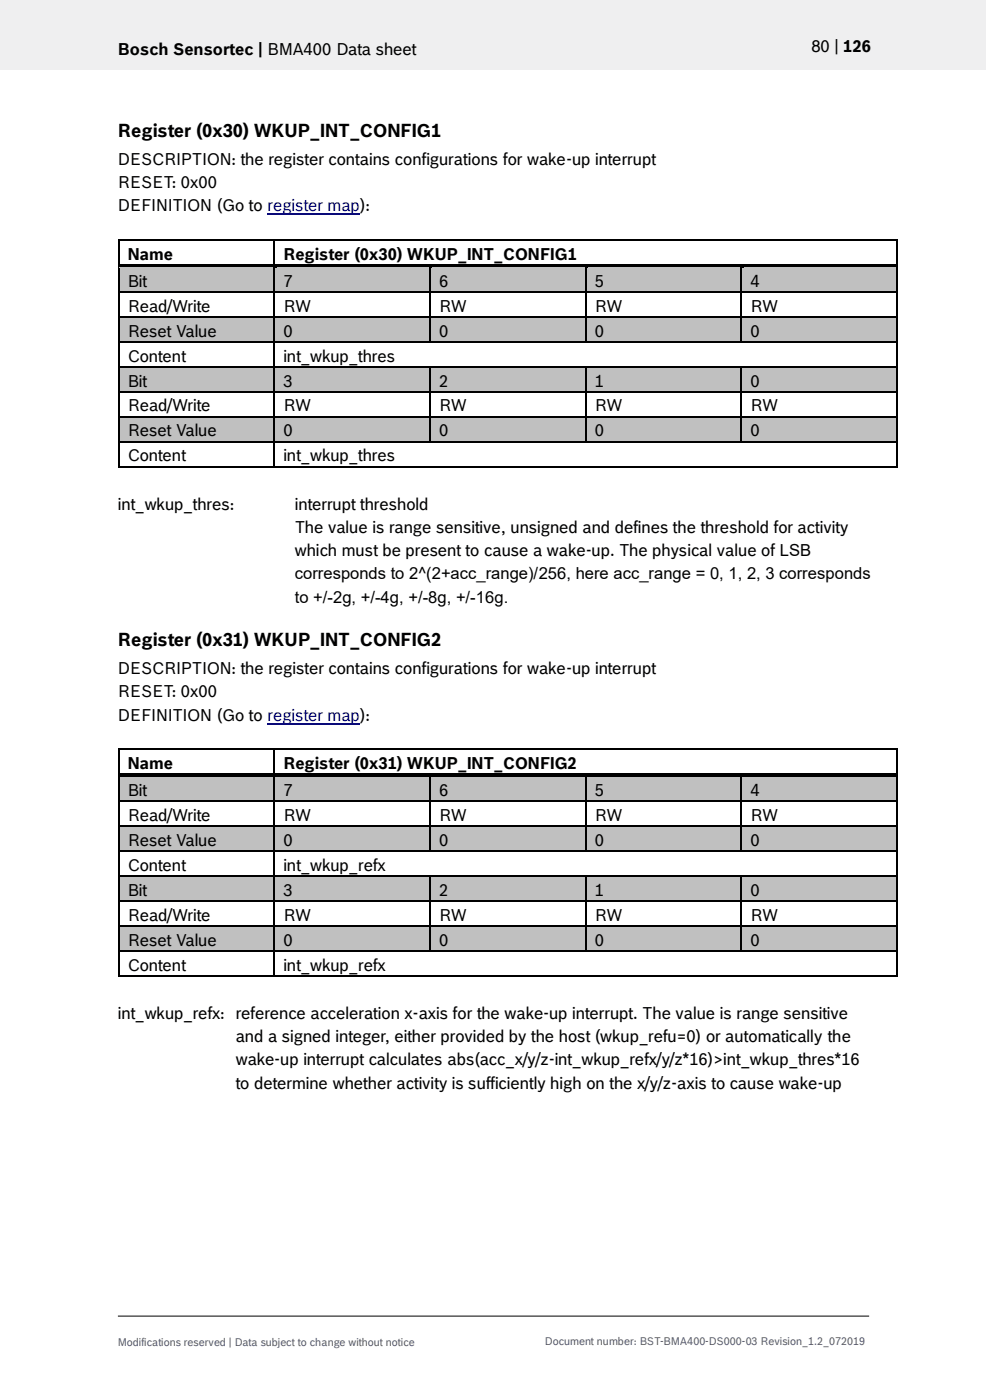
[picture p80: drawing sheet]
<svg xmlns="http://www.w3.org/2000/svg" width="210mm" height="297mm" viewBox="0 0 210 297" stroke-linecap="round" stroke-linejoin="round" font-family="sans-serif">
<defs><g id="words">
<g font-size="3.9">
<text x="25" y="29">Register (0x30) WKUP_INT_CONFIG1</text>
<text x="25" y="137.1">Register (0x31) WKUP_INT_CONFIG2</text>
</g>
<g font-size="3.5">
<text x="25" y="11.6">Bosch Sensortec | BMA400 Data sheet</text>
<text x="172.1" y="11">80 | 126</text>
<text x="25" y="35">DESCRIPTION: the register contains configurations for wake-up interrupt</text>
<text x="25" y="39.9">RESET: 0x00</text>
<text x="25" y="44.8">DEFINITION (Go to register map):</text>
<text x="27.1" y="55.1">Name</text>
<text x="60.1" y="55.1">Register (0x30) WKUP_INT_CONFIG1</text>
<text x="27.1" y="60.8">Bit</text>
<text x="60.1" y="60.8">7</text>
<text x="93.2" y="60.8">6</text>
<text x="126.2" y="60.8">5</text>
<text x="159.2" y="60.8">4</text>
<text x="27.1" y="66.1">Read/Write</text>
<text x="27.1" y="71.4">Reset Value</text>
<text x="60.1" y="66.1">RW</text>
<text x="60.1" y="71.4">0</text>
<text x="93.2" y="66.1">RW</text>
<text x="93.2" y="71.4">0</text>
<text x="126.2" y="66.1">RW</text>
<text x="126.2" y="71.4">0</text>
<text x="159.2" y="66.1">RW</text>
<text x="159.2" y="71.4">0</text>
<text x="27.1" y="76.7">Content</text>
<text x="60.1" y="76.7">int_wkup_thres</text>
<text x="27.1" y="82">Bit</text>
<text x="60.1" y="82">3</text>
<text x="93.2" y="82">2</text>
<text x="126.2" y="82">1</text>
<text x="159.2" y="82">0</text>
<text x="27.1" y="87.3">Read/Write</text>
<text x="60.1" y="87.3">RW</text>
<text x="93.2" y="87.3">RW</text>
<text x="126.2" y="87.3">RW</text>
<text x="159.2" y="87.3">RW</text>
<text x="27.1" y="92.6">Reset Value</text>
<text x="60.1" y="92.6">0</text>
<text x="93.2" y="92.6">0</text>
<text x="126.2" y="92.6">0</text>
<text x="159.2" y="92.6">0</text>
<text x="27.1" y="97.9">Content</text>
<text x="60.1" y="97.9">int_wkup_thres</text>
<text x="25" y="108.1">int_wkup_thres:</text>
<text x="62.5" y="108.1">interrupt threshold</text>
<text x="62.5" y="113">The value is range sensitive, unsigned and defines the threshold for activity</text>
<text x="62.5" y="118">which must be present to cause a wake-up. The physical value of LSB</text>
<text x="62.5" y="122.9">corresponds to 2^(2+acc_range)/256, here acc_range = 0, 1, 2, 3 corresponds</text>
<text x="62.5" y="127.9">to +/-2g, +/-4g, +/-8g, +/-16g.</text>
<text x="25" y="143">DESCRIPTION: the register contains configurations for wake-up interrupt</text>
<text x="25" y="148">RESET: 0x00</text>
<text x="25" y="152.9">DEFINITION (Go to register map):</text>
<text x="27.1" y="163.1">Name</text>
<text x="60.1" y="163.1">Register (0x31) WKUP_INT_CONFIG2</text>
<text x="27.1" y="168.9">Bit</text>
<text x="60.1" y="168.9">7</text>
<text x="93.2" y="168.9">6</text>
<text x="126.2" y="168.9">5</text>
<text x="159.2" y="168.9">4</text>
<text x="27.1" y="174.2">Read/Write</text>
<text x="27.1" y="179.5">Reset Value</text>
<text x="60.1" y="174.2">RW</text>
<text x="60.1" y="179.5">0</text>
<text x="93.2" y="174.2">RW</text>
<text x="93.2" y="179.5">0</text>
<text x="126.2" y="174.2">RW</text>
<text x="126.2" y="179.5">0</text>
<text x="159.2" y="174.2">RW</text>
<text x="159.2" y="179.5">0</text>
<text x="27.1" y="184.8">Content</text>
<text x="60.1" y="184.8">int_wkup_refx</text>
<text x="27.1" y="190.1">Bit</text>
<text x="60.1" y="190.1">3</text>
<text x="93.2" y="190.1">2</text>
<text x="126.2" y="190.1">1</text>
<text x="159.2" y="190.1">0</text>
<text x="27.1" y="195.4">Read/Write</text>
<text x="60.1" y="195.4">RW</text>
<text x="93.2" y="195.4">RW</text>
<text x="126.2" y="195.4">RW</text>
<text x="159.2" y="195.4">RW</text>
<text x="27.1" y="200.6">Reset Value</text>
<text x="60.1" y="200.6">0</text>
<text x="93.2" y="200.6">0</text>
<text x="126.2" y="200.6">0</text>
<text x="159.2" y="200.6">0</text>
<text x="27.1" y="205.9">Content</text>
<text x="60.1" y="205.9">int_wkup_refx</text>
<text x="25" y="216.1">int_wkup_refx: reference acceleration x-axis for the wake-up interrupt. The value is range sensitive</text>
<text x="50" y="221.1">and a signed integer, either provided by the host (wkup_refu=0) or automatically the</text>
<text x="50" y="226">wake-up interrupt calculates abs(acc_x/y/z-int_wkup_refx/y/z*16)&gt;int_wkup_thres*16</text>
<text x="50" y="231">to determine whether activity is sufficiently high on the x/y/z-axis to cause wake-up</text>
</g>
<g font-size="2.3" fill="#535f6b">
<text x="25" y="285.5">Modifications reserved | Data subject to change without notice</text>
<text x="115.6" y="285.3">Document number: BST-BMA400-DS000-03 Revision_1.2_072019</text>
</g>
</g></defs>
<path d="M-.1 0h209.2v14.8h-209.2z" fill-rule="evenodd" fill="#efeff0"/>
<path d="M25 279.2h159.4" fill="none" stroke="#000" stroke-width=".21"/>
<path d="M56.7 45.5h19.7" fill="none" stroke="#00f" stroke-width=".25"/>
<g fill="#000">
<path d="M25 50.8h.4v.3h-.4z" fill-rule="evenodd"/>
<path d="M25 50.8h.4v.3h-.4z" fill-rule="evenodd"/>
<path d="M58 50.8h.4v.3h-.4z" fill-rule="evenodd"/>
<path d="M190.2 50.8h.3v.3h-.3z" fill-rule="evenodd"/>
<path d="M190.2 50.8h.3v.3h-.3z" fill-rule="evenodd"/>
</g>
<path d="M25.2 51.1v5M25.4 50.9h32.6M58.2 51.1v5M58.4 50.9h131.8M190.3 51.1v5" fill="none" stroke="#000" stroke-width=".34"/>
<g fill="#c0c0c0">
<path d="M25.4 56.9h32.6v4.9h-32.6z" fill-rule="evenodd"/>
<path d="M27.1 56.9h29.2v4.9h-29.2z" fill-rule="evenodd"/>
<path d="M58.4 56.9h32.7v4.9h-32.7z" fill-rule="evenodd"/>
<path d="M60.1 56.9h29.2v4.9h-29.2z" fill-rule="evenodd"/>
<path d="M91.4 56.9h32.7v4.9h-32.7z" fill-rule="evenodd"/>
<path d="M93.2 56.9h29.2v4.9h-29.2z" fill-rule="evenodd"/>
<path d="M124.4 56.9h32.7v4.9h-32.7z" fill-rule="evenodd"/>
<path d="M126.2 56.9h29.2v4.9h-29.2z" fill-rule="evenodd"/>
<path d="M157.5 56.9h32.7v4.9h-32.7z" fill-rule="evenodd"/>
<path d="M159.2 56.9h29.2v4.9h-29.2z" fill-rule="evenodd"/>
</g>
<g fill="#000">
<path d="M25 56.1h.4v.8h-.4z" fill-rule="evenodd"/>
<path d="M25.4 56.1h32.6v.7h-32.6z" fill-rule="evenodd"/>
</g>
<path d="M25.4 56.8h32.6" fill="none" stroke="#c0c0c0" stroke-width=".21"/>
<path d="M58.4 56.8l.4 .1z" fill-rule="evenodd" fill="#c0c0c0"/>
<g fill="#000">
<path d="M58 56.8l.4 .1z" fill-rule="evenodd"/>
<path d="M58 56.1h.8v.7h-.8z" fill-rule="evenodd"/>
<path d="M58.8 56.1h32.3v.7h-32.3z" fill-rule="evenodd"/>
</g>
<path d="M58.8 56.8h32.3" fill="none" stroke="#c0c0c0" stroke-width=".21"/>
<path d="M91.4 56.8l.4 .1z" fill-rule="evenodd" fill="#c0c0c0"/>
<g fill="#000">
<path d="M91.1 56.8l.3 .1z" fill-rule="evenodd"/>
<path d="M91.1 56.1h.7v.7h-.7z" fill-rule="evenodd"/>
<path d="M91.8 56.1h32.3v.7h-32.3z" fill-rule="evenodd"/>
</g>
<path d="M91.8 56.8h32.3" fill="none" stroke="#c0c0c0" stroke-width=".21"/>
<path d="M124.4 56.8l.5 .1z" fill-rule="evenodd" fill="#c0c0c0"/>
<g fill="#000">
<path d="M124.1 56.8l.3 .1z" fill-rule="evenodd"/>
<path d="M124.1 56.1h.8v.7h-.8z" fill-rule="evenodd"/>
<path d="M124.9 56.1h32.2v.7h-32.2z" fill-rule="evenodd"/>
</g>
<path d="M124.9 56.8h32.2" fill="none" stroke="#c0c0c0" stroke-width=".21"/>
<path d="M157.5 56.8l.4 .1z" fill-rule="evenodd" fill="#c0c0c0"/>
<g fill="#000">
<path d="M157.1 56.8l.4 .1z" fill-rule="evenodd"/>
<path d="M157.1 56.1h.8v.7h-.8z" fill-rule="evenodd"/>
<path d="M157.9 56.1h32.3v.7h-32.3z" fill-rule="evenodd"/>
<path d="M190.2 56.1h.3v.8h-.3z" fill-rule="evenodd"/>
<path d="M25 61.8h.4v.4h-.4z" fill-rule="evenodd"/>
<path d="M58 61.8h.4v.4h-.4z" fill-rule="evenodd"/>
<path d="M91.1 61.8h.3v.4h-.3z" fill-rule="evenodd"/>
<path d="M124.1 61.8h.3v.4h-.3z" fill-rule="evenodd"/>
<path d="M157.1 61.8h.4v.4h-.4z" fill-rule="evenodd"/>
<path d="M190.2 61.8h.3v.4h-.3z" fill-rule="evenodd"/>
</g>
<path d="M157.9 56.8h32.3" fill="none" stroke="#c0c0c0" stroke-width=".21"/>
<g fill="none" stroke="#000" stroke-width=".34">
<path d="M25.2 56.9v4.9M58.2 56.9v4.9M91.2 56.9v4.9M124.3 56.9v4.9M157.3 56.9v4.9M190.3 56.9v4.9M25.2 62.2v4.9M25.4 62h32.6M58.2 62.2v4.9M58.4 62h32.7M91.2 62.2v4.9M91.4 62h32.7"/>
<path d="M124.3 62.2v4.9M124.4 62h32.7M157.3 62.2v4.9M157.5 62h32.7M190.3 62.2v4.9"/>
</g>
<g fill="#c0c0c0">
<path d="M25.4 67.4h32.6v5h-32.6z" fill-rule="evenodd"/>
<path d="M27.1 67.4h29.2v5h-29.2z" fill-rule="evenodd"/>
<path d="M58.4 67.4h32.7v5h-32.7z" fill-rule="evenodd"/>
<path d="M60.1 67.4h29.2v5h-29.2z" fill-rule="evenodd"/>
<path d="M91.4 67.4h32.7v5h-32.7z" fill-rule="evenodd"/>
<path d="M93.2 67.4h29.2v5h-29.2z" fill-rule="evenodd"/>
<path d="M124.4 67.4h32.7v5h-32.7z" fill-rule="evenodd"/>
<path d="M126.2 67.4h29.2v5h-29.2z" fill-rule="evenodd"/>
<path d="M157.5 67.4h32.7v5h-32.7z" fill-rule="evenodd"/>
<path d="M159.2 67.4h29.2v5h-29.2z" fill-rule="evenodd"/>
</g>
<g fill="#000">
<path d="M25 67.1h.4v.3h-.4z" fill-rule="evenodd"/>
<path d="M25 72.4h.4v.3h-.4z" fill-rule="evenodd"/>
<path d="M58 67.1h.4v.3h-.4z" fill-rule="evenodd"/>
<path d="M58 72.4h.4v.3h-.4z" fill-rule="evenodd"/>
<path d="M91.1 67.1h.3v.3h-.3z" fill-rule="evenodd"/>
<path d="M91.1 72.4h.3v.3h-.3z" fill-rule="evenodd"/>
<path d="M124.1 67.1h.3v.3h-.3z" fill-rule="evenodd"/>
<path d="M124.1 72.4h.3v.3h-.3z" fill-rule="evenodd"/>
<path d="M157.1 67.1h.4v.3h-.4z" fill-rule="evenodd"/>
<path d="M157.1 72.4h.4v.3h-.4z" fill-rule="evenodd"/>
<path d="M190.2 67.1h.3v.3h-.3z" fill-rule="evenodd"/>
<path d="M190.2 72.4h.3v.3h-.3z" fill-rule="evenodd"/>
</g>
<g fill="none" stroke="#000" stroke-width=".34">
<path d="M25.2 67.4v5M25.2 72.7v5M25.4 67.3h32.6M25.4 72.6h32.6M58.2 67.4v5M58.2 72.7v5M58.4 67.3h32.7M58.4 72.6h32.7M91.2 67.4v5M91.4 67.3h32.7M91.4 72.6h32.7M124.3 67.4v5"/>
<path d="M124.4 67.3h32.7M124.4 72.6h32.7M157.3 67.4v5M157.5 67.3h32.7M157.5 72.6h32.7M190.3 67.4v5M190.3 72.7v5"/>
</g>
<g fill="#c0c0c0">
<path d="M25.4 78h32.6v5h-32.6z" fill-rule="evenodd"/>
<path d="M27.1 78h29.2v5h-29.2z" fill-rule="evenodd"/>
<path d="M58.4 78h32.7v5h-32.7z" fill-rule="evenodd"/>
<path d="M60.1 78h29.2v5h-29.2z" fill-rule="evenodd"/>
<path d="M91.4 78h32.7v5h-32.7z" fill-rule="evenodd"/>
<path d="M93.2 78h29.2v5h-29.2z" fill-rule="evenodd"/>
<path d="M124.4 78h32.7v5h-32.7z" fill-rule="evenodd"/>
<path d="M126.2 78h29.2v5h-29.2z" fill-rule="evenodd"/>
<path d="M157.5 78h32.7v5h-32.7z" fill-rule="evenodd"/>
<path d="M159.2 78h29.2v5h-29.2z" fill-rule="evenodd"/>
</g>
<g fill="#000">
<path d="M25 77.7h.4v.3h-.4z" fill-rule="evenodd"/>
<path d="M58 77.7h.4v.3h-.4z" fill-rule="evenodd"/>
<path d="M91.1 77.7h.3v.3h-.3z" fill-rule="evenodd"/>
<path d="M124.1 77.7h.3v.3h-.3z" fill-rule="evenodd"/>
<path d="M157.1 77.7h.4v.3h-.4z" fill-rule="evenodd"/>
<path d="M190.2 77.7h.3v.3h-.3z" fill-rule="evenodd"/>
<path d="M25 83h.4v.3h-.4z" fill-rule="evenodd"/>
<path d="M58 83h.4v.3h-.4z" fill-rule="evenodd"/>
<path d="M91.1 83h.3v.3h-.3z" fill-rule="evenodd"/>
<path d="M124.1 83h.3v.3h-.3z" fill-rule="evenodd"/>
<path d="M157.1 83h.4v.3h-.4z" fill-rule="evenodd"/>
<path d="M190.2 83h.3v.3h-.3z" fill-rule="evenodd"/>
</g>
<g fill="none" stroke="#000" stroke-width=".34">
<path d="M25.2 78v5M25.4 77.9h32.6M58.2 78v5M58.4 77.9h32.7M91.2 78v5M91.4 77.9h32.7M124.3 78v5M124.4 77.9h32.7M157.3 78v5M157.5 77.9h32.7M190.3 78v5M25.2 83.3v5"/>
<path d="M25.4 83.1h32.6M58.2 83.3v5M58.4 83.1h32.7M91.2 83.3v5M91.4 83.1h32.7M124.3 83.3v5M124.4 83.1h32.7M157.3 83.3v5M157.5 83.1h32.7M190.3 83.3v5"/>
</g>
<g fill="#c0c0c0">
<path d="M25.4 88.6h32.6v5h-32.6z" fill-rule="evenodd"/>
<path d="M27.1 88.6h29.2v5h-29.2z" fill-rule="evenodd"/>
<path d="M58.4 88.6h32.7v5h-32.7z" fill-rule="evenodd"/>
<path d="M60.1 88.6h29.2v5h-29.2z" fill-rule="evenodd"/>
<path d="M91.4 88.6h32.7v5h-32.7z" fill-rule="evenodd"/>
<path d="M93.2 88.6h29.2v5h-29.2z" fill-rule="evenodd"/>
<path d="M124.4 88.6h32.7v5h-32.7z" fill-rule="evenodd"/>
<path d="M126.2 88.6h29.2v5h-29.2z" fill-rule="evenodd"/>
<path d="M157.5 88.6h32.7v5h-32.7z" fill-rule="evenodd"/>
<path d="M159.2 88.6h29.2v5h-29.2z" fill-rule="evenodd"/>
</g>
<g fill="#000">
<path d="M25 88.3h.4v.3h-.4z" fill-rule="evenodd"/>
<path d="M25 93.6h.4v.3h-.4z" fill-rule="evenodd"/>
<path d="M25 98.9h.4v.3h-.4z" fill-rule="evenodd"/>
<path d="M25 98.9h.4v.3h-.4z" fill-rule="evenodd"/>
<path d="M58 88.3h.4v.3h-.4z" fill-rule="evenodd"/>
<path d="M58 93.6h.4v.3h-.4z" fill-rule="evenodd"/>
<path d="M58 98.9h.4v.3h-.4z" fill-rule="evenodd"/>
<path d="M91.1 88.3h.3v.3h-.3z" fill-rule="evenodd"/>
<path d="M91.1 93.6h.3v.3h-.3z" fill-rule="evenodd"/>
<path d="M124.1 88.3h.3v.3h-.3z" fill-rule="evenodd"/>
<path d="M124.1 93.6h.3v.3h-.3z" fill-rule="evenodd"/>
<path d="M157.1 88.3h.4v.3h-.4z" fill-rule="evenodd"/>
<path d="M157.1 93.6h.4v.3h-.4z" fill-rule="evenodd"/>
<path d="M190.2 88.3h.3v.3h-.3z" fill-rule="evenodd"/>
<path d="M190.2 93.6h.3v.3h-.3z" fill-rule="evenodd"/>
<path d="M190.2 98.9h.3v.3h-.3z" fill-rule="evenodd"/>
<path d="M190.2 98.9h.3v.3h-.3z" fill-rule="evenodd"/>
<path d="M25 158.8h.4v.3h-.4z" fill-rule="evenodd"/>
<path d="M25 158.8h.4v.3h-.4z" fill-rule="evenodd"/>
<path d="M58 158.8h.4v.3h-.4z" fill-rule="evenodd"/>
<path d="M190.2 158.8h.3v.3h-.3z" fill-rule="evenodd"/>
<path d="M190.2 158.8h.3v.3h-.3z" fill-rule="evenodd"/>
</g>
<g fill="none" stroke="#000" stroke-width=".34">
<path d="M25.2 88.6v5M25.2 93.9v5M25.4 88.4h32.6M25.4 93.7h32.6M25.4 99h32.6M58.2 88.6v5M58.2 93.9v5M58.4 88.4h32.7M58.4 93.7h32.7M58.4 99h131.8M91.2 88.6v5M91.4 88.4h32.7"/>
<path d="M91.4 93.7h32.7M124.3 88.6v5M124.4 88.4h32.7M124.4 93.7h32.7M157.3 88.6v5M157.5 88.4h32.7M157.5 93.7h32.7M190.3 88.6v5M190.3 93.9v5M25.2 159.1v5M25.4 159h32.6M58.2 159.1v5"/>
<path d="M58.4 159h131.8M190.3 159.1v5"/>
</g>
<path d="M56.7 153.6h19.7" fill="none" stroke="#00f" stroke-width=".25"/>
<g fill="#c0c0c0">
<path d="M25.4 164.9h32.6v5h-32.6z" fill-rule="evenodd"/>
<path d="M27.1 164.9h29.2v5h-29.2z" fill-rule="evenodd"/>
<path d="M58.4 164.9h32.7v5h-32.7z" fill-rule="evenodd"/>
<path d="M60.1 164.9h29.2v5h-29.2z" fill-rule="evenodd"/>
<path d="M91.4 164.9h32.7v5h-32.7z" fill-rule="evenodd"/>
<path d="M93.2 164.9h29.2v5h-29.2z" fill-rule="evenodd"/>
<path d="M124.4 164.9h32.7v5h-32.7z" fill-rule="evenodd"/>
<path d="M126.2 164.9h29.2v5h-29.2z" fill-rule="evenodd"/>
<path d="M157.5 164.9h32.7v5h-32.7z" fill-rule="evenodd"/>
<path d="M159.2 164.9h29.2v5h-29.2z" fill-rule="evenodd"/>
</g>
<g fill="#000">
<path d="M25 164.1h.4v.8h-.4z" fill-rule="evenodd"/>
<path d="M25.4 164.1h32.6v.8h-32.6z" fill-rule="evenodd"/>
</g>
<path d="M25.4 164.9h32.6" fill="none" stroke="#c0c0c0" stroke-width=".21"/>
<path d="M58.4 164.9h.4z" fill-rule="evenodd" fill="#c0c0c0"/>
<g fill="#000">
<path d="M58 164.9h.4z" fill-rule="evenodd"/>
<path d="M58 164.1h.8v.8h-.8z" fill-rule="evenodd"/>
<path d="M58.8 164.1h32.3v.8h-32.3z" fill-rule="evenodd"/>
</g>
<path d="M58.8 164.9h32.3" fill="none" stroke="#c0c0c0" stroke-width=".21"/>
<path d="M91.4 164.9h.4z" fill-rule="evenodd" fill="#c0c0c0"/>
<g fill="#000">
<path d="M91.1 164.9h.3z" fill-rule="evenodd"/>
<path d="M91.1 164.1h.7v.8h-.7z" fill-rule="evenodd"/>
<path d="M91.8 164.1h32.3v.8h-32.3z" fill-rule="evenodd"/>
</g>
<path d="M91.8 164.9h32.3" fill="none" stroke="#c0c0c0" stroke-width=".21"/>
<path d="M124.4 164.9h.5z" fill-rule="evenodd" fill="#c0c0c0"/>
<g fill="#000">
<path d="M124.1 164.9h.3z" fill-rule="evenodd"/>
<path d="M124.1 164.1h.8v.8h-.8z" fill-rule="evenodd"/>
<path d="M124.9 164.1h32.2v.8h-32.2z" fill-rule="evenodd"/>
</g>
<path d="M124.9 164.9h32.2" fill="none" stroke="#c0c0c0" stroke-width=".21"/>
<path d="M157.5 164.9h.4z" fill-rule="evenodd" fill="#c0c0c0"/>
<g fill="#000">
<path d="M25 169.9h.4v.3h-.4z" fill-rule="evenodd"/>
<path d="M58 169.9h.4v.3h-.4z" fill-rule="evenodd"/>
<path d="M91.1 169.9h.3v.3h-.3z" fill-rule="evenodd"/>
<path d="M124.1 169.9h.3v.3h-.3z" fill-rule="evenodd"/>
<path d="M157.1 164.9h.4z" fill-rule="evenodd"/>
<path d="M157.1 164.1h.8v.8h-.8z" fill-rule="evenodd"/>
<path d="M157.1 169.9h.4v.3h-.4z" fill-rule="evenodd"/>
<path d="M157.9 164.1h32.3v.8h-32.3z" fill-rule="evenodd"/>
<path d="M190.2 164.1h.3v.8h-.3z" fill-rule="evenodd"/>
<path d="M190.2 169.9h.3v.3h-.3z" fill-rule="evenodd"/>
</g>
<path d="M157.9 164.9h32.3" fill="none" stroke="#c0c0c0" stroke-width=".21"/>
<g fill="none" stroke="#000" stroke-width=".34">
<path d="M25.2 164.9v5M25.2 170.2v5M25.4 170h32.6M58.2 164.9v5M58.2 170.2v5M58.4 170h32.7M91.2 164.9v5M91.2 170.2v5M91.4 170h32.7M124.3 164.9v5M124.3 170.2v5M124.4 170h32.7"/>
<path d="M157.3 164.9v5M157.3 170.2v5M157.5 170h32.7M190.3 164.9v5M190.3 170.2v5"/>
</g>
<g fill="#c0c0c0">
<path d="M25.4 175.5h32.6v4.9h-32.6z" fill-rule="evenodd"/>
<path d="M27.1 175.5h29.2v4.9h-29.2z" fill-rule="evenodd"/>
<path d="M58.4 175.5h32.7v4.9h-32.7z" fill-rule="evenodd"/>
<path d="M60.1 175.5h29.2v4.9h-29.2z" fill-rule="evenodd"/>
<path d="M91.4 175.5h32.7v4.9h-32.7z" fill-rule="evenodd"/>
<path d="M93.2 175.5h29.2v4.9h-29.2z" fill-rule="evenodd"/>
<path d="M124.4 175.5h32.7v4.9h-32.7z" fill-rule="evenodd"/>
<path d="M126.2 175.5h29.2v4.9h-29.2z" fill-rule="evenodd"/>
<path d="M157.5 175.5h32.7v4.9h-32.7z" fill-rule="evenodd"/>
<path d="M159.2 175.5h29.2v4.9h-29.2z" fill-rule="evenodd"/>
</g>
<g fill="#000">
<path d="M25 175.2h.4v.3h-.4z" fill-rule="evenodd"/>
<path d="M58 175.2h.4v.3h-.4z" fill-rule="evenodd"/>
<path d="M91.1 175.2h.3v.3h-.3z" fill-rule="evenodd"/>
<path d="M124.1 175.2h.3v.3h-.3z" fill-rule="evenodd"/>
<path d="M157.1 175.2h.4v.3h-.4z" fill-rule="evenodd"/>
<path d="M190.2 175.2h.3v.3h-.3z" fill-rule="evenodd"/>
<path d="M25 180.4h.4v.4h-.4z" fill-rule="evenodd"/>
<path d="M58 180.4h.4v.4h-.4z" fill-rule="evenodd"/>
<path d="M91.1 180.4h.3v.4h-.3z" fill-rule="evenodd"/>
<path d="M124.1 180.4h.3v.4h-.3z" fill-rule="evenodd"/>
<path d="M157.1 180.4h.4v.4h-.4z" fill-rule="evenodd"/>
<path d="M190.2 180.4h.3v.4h-.3z" fill-rule="evenodd"/>
</g>
<g fill="none" stroke="#000" stroke-width=".34">
<path d="M25.2 175.5v4.9M25.4 175.3h32.6M58.2 175.5v4.9M58.4 175.3h32.7M91.2 175.5v4.9M91.4 175.3h32.7M124.3 175.5v4.9M124.4 175.3h32.7M157.3 175.5v4.9M157.5 175.3h32.7M190.3 175.5v4.9M25.2 180.8v4.9"/>
<path d="M25.4 180.6h32.6M58.2 180.8v4.9M58.4 180.6h32.7M91.4 180.6h32.7M124.4 180.6h32.7M157.5 180.6h32.7M190.3 180.8v4.9"/>
</g>
<g fill="#c0c0c0">
<path d="M25.4 186.1h32.6v4.9h-32.6z" fill-rule="evenodd"/>
<path d="M27.1 186.1h29.2v4.9h-29.2z" fill-rule="evenodd"/>
<path d="M58.4 186.1h32.7v4.9h-32.7z" fill-rule="evenodd"/>
<path d="M60.1 186.1h29.2v4.9h-29.2z" fill-rule="evenodd"/>
<path d="M91.4 186.1h32.7v4.9h-32.7z" fill-rule="evenodd"/>
<path d="M93.2 186.1h29.2v4.9h-29.2z" fill-rule="evenodd"/>
<path d="M124.4 186.1h32.7v4.9h-32.7z" fill-rule="evenodd"/>
<path d="M126.2 186.1h29.2v4.9h-29.2z" fill-rule="evenodd"/>
<path d="M157.5 186.1h32.7v4.9h-32.7z" fill-rule="evenodd"/>
<path d="M159.2 186.1h29.2v4.9h-29.2z" fill-rule="evenodd"/>
</g>
<g fill="#000">
<path d="M25 185.7h.4v.4h-.4z" fill-rule="evenodd"/>
<path d="M25 191h.4v.4h-.4z" fill-rule="evenodd"/>
<path d="M58 185.7h.4v.4h-.4z" fill-rule="evenodd"/>
<path d="M58 191h.4v.4h-.4z" fill-rule="evenodd"/>
<path d="M91.1 185.7h.3v.4h-.3z" fill-rule="evenodd"/>
<path d="M91.1 191h.3v.4h-.3z" fill-rule="evenodd"/>
<path d="M124.1 185.7h.3v.4h-.3z" fill-rule="evenodd"/>
<path d="M124.1 191h.3v.4h-.3z" fill-rule="evenodd"/>
<path d="M157.1 185.7h.4v.4h-.4z" fill-rule="evenodd"/>
<path d="M157.1 191h.4v.4h-.4z" fill-rule="evenodd"/>
<path d="M190.2 185.7h.3v.4h-.3z" fill-rule="evenodd"/>
<path d="M190.2 191h.3v.4h-.3z" fill-rule="evenodd"/>
</g>
<g fill="none" stroke="#000" stroke-width=".34">
<path d="M25.2 186.1v4.9M25.2 191.4v4.9M25.4 185.9h32.6M25.4 191.2h32.6M58.2 186.1v4.9M58.2 191.4v4.9M58.4 185.9h32.7M58.4 191.2h32.7M91.2 186.1v4.9M91.2 191.4v4.9M91.4 185.9h32.7M91.4 191.2h32.7"/>
<path d="M124.3 186.1v4.9M124.3 191.4v4.9M124.4 185.9h32.7M124.4 191.2h32.7M157.3 186.1v4.9M157.3 191.4v4.9M157.5 185.9h32.7M157.5 191.2h32.7M190.3 186.1v4.9M190.3 191.4v4.9"/>
</g>
<g fill="#c0c0c0">
<path d="M25.4 196.7h32.6v4.9h-32.6z" fill-rule="evenodd"/>
<path d="M27.1 196.7h29.2v4.9h-29.2z" fill-rule="evenodd"/>
<path d="M58.4 196.7h32.7v4.9h-32.7z" fill-rule="evenodd"/>
<path d="M60.1 196.7h29.2v4.9h-29.2z" fill-rule="evenodd"/>
<path d="M91.4 196.7h32.7v4.9h-32.7z" fill-rule="evenodd"/>
<path d="M93.2 196.7h29.2v4.9h-29.2z" fill-rule="evenodd"/>
<path d="M124.4 196.7h32.7v4.9h-32.7z" fill-rule="evenodd"/>
<path d="M126.2 196.7h29.2v4.9h-29.2z" fill-rule="evenodd"/>
<path d="M157.5 196.7h32.7v4.9h-32.7z" fill-rule="evenodd"/>
<path d="M159.2 196.7h29.2v4.9h-29.2z" fill-rule="evenodd"/>
</g>
<g fill="#000">
<path d="M25 196.3h.4v.4h-.4z" fill-rule="evenodd"/>
<path d="M58 196.3h.4v.4h-.4z" fill-rule="evenodd"/>
<path d="M91.1 196.3h.3v.4h-.3z" fill-rule="evenodd"/>
<path d="M124.1 196.3h.3v.4h-.3z" fill-rule="evenodd"/>
<path d="M157.1 196.3h.4v.4h-.4z" fill-rule="evenodd"/>
<path d="M190.2 196.3h.3v.4h-.3z" fill-rule="evenodd"/>
<path d="M25 201.6h.4v.4h-.4z" fill-rule="evenodd"/>
<path d="M25 206.9h.4v.3h-.4z" fill-rule="evenodd"/>
<path d="M25 206.9h.4v.3h-.4z" fill-rule="evenodd"/>
<path d="M58 201.6h.4v.4h-.4z" fill-rule="evenodd"/>
<path d="M58 206.9h.4v.3h-.4z" fill-rule="evenodd"/>
<path d="M91.1 201.6h.3v.4h-.3z" fill-rule="evenodd"/>
<path d="M124.1 201.6h.3v.4h-.3z" fill-rule="evenodd"/>
<path d="M157.1 201.6h.4v.4h-.4z" fill-rule="evenodd"/>
<path d="M190.2 201.6h.3v.4h-.3z" fill-rule="evenodd"/>
<path d="M190.2 206.9h.3v.3h-.3z" fill-rule="evenodd"/>
<path d="M190.2 206.9h.3v.3h-.3z" fill-rule="evenodd"/>
</g>
<g fill="none" stroke="#000" stroke-width=".34">
<path d="M25.2 196.7v4.9M25.4 196.5h32.6M58.2 196.7v4.9M58.4 196.5h32.7M91.2 196.7v4.9M91.4 196.5h32.7M124.3 196.7v4.9M124.4 196.5h32.7M157.3 196.7v4.9M157.5 196.5h32.7M190.3 196.7v4.9M25.2 202v4.9"/>
<path d="M25.4 201.8h32.6M25.4 207.1h32.6M58.2 202v4.9M58.4 201.8h32.7M58.4 207.1h131.8M91.4 201.8h32.7M124.4 201.8h32.7M157.5 201.8h32.7M190.3 202v4.9"/>
</g>
<use href="#words"/>
</svg>
